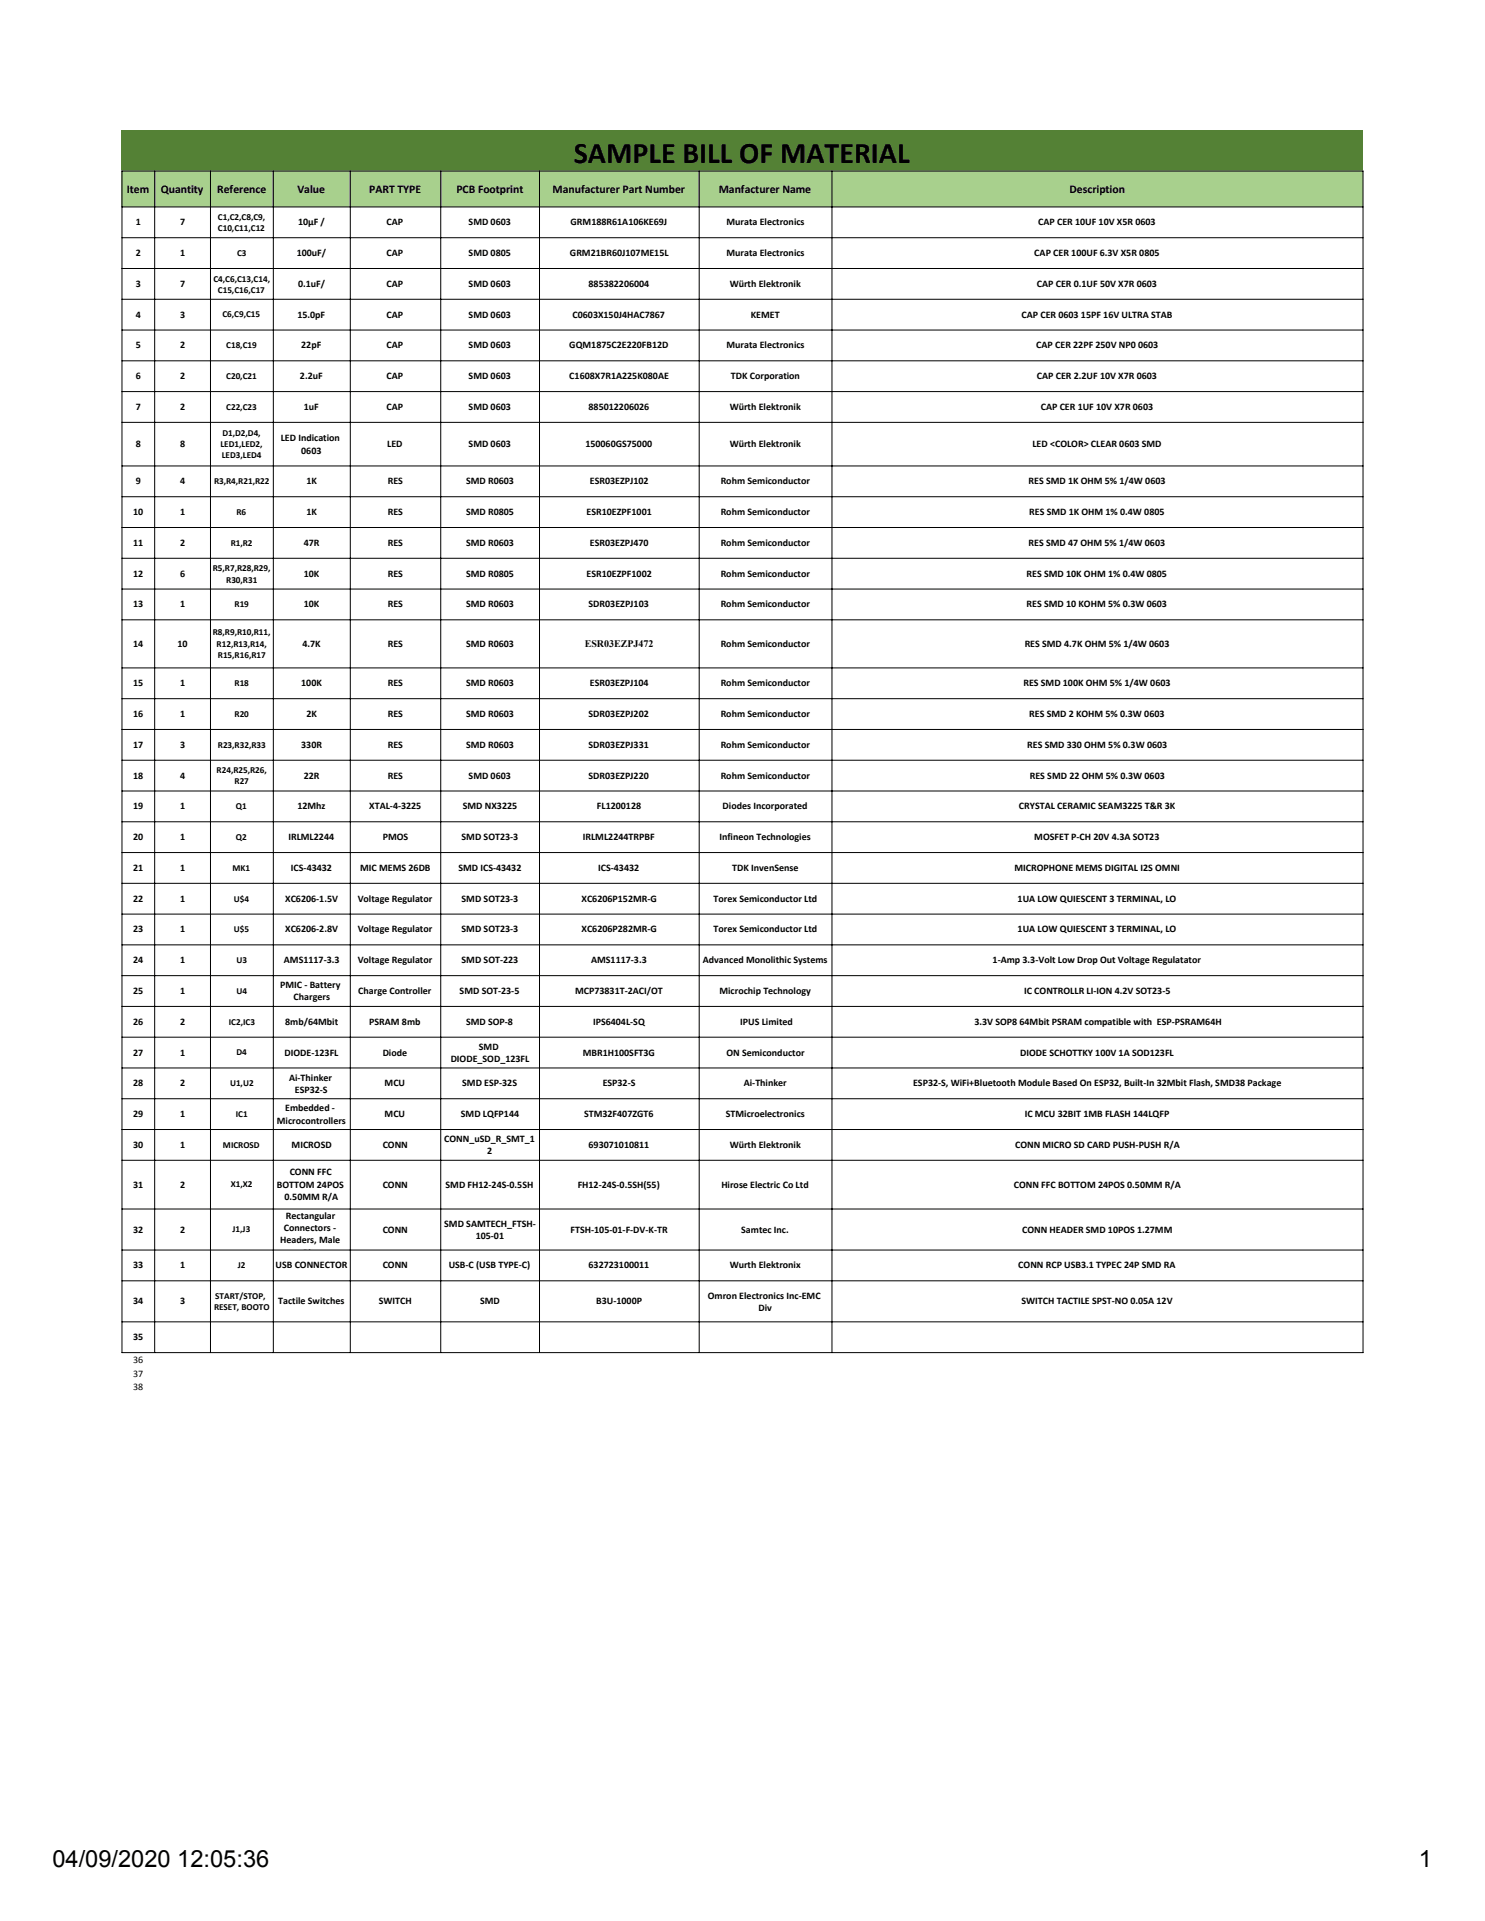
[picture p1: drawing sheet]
<svg xmlns="http://www.w3.org/2000/svg" width="216mm" height="279mm" viewBox="0 0 216 279" stroke-linecap="round" stroke-linejoin="round" font-family="sans-serif">
<defs><g id="words">
<text font-size="4.4" x="83.4" y="23.7">SAMPLE BILL OF MATERIAL</text>
<g font-size="3.4">
<text x="7.6" y="271.6">04/09/2020 12:05:36</text>
<text x="206.3" y="271.6">1</text>
</g>
<g font-size="1.7">
<text x="18.4" y="28.1">Item</text>
<text x="23.4" y="28.1">Quantity</text>
<text x="31.6" y="28.1">Reference</text>
<text x="43.2" y="28.1">Value</text>
<text x="53.7" y="28.1">PART TYPE</text>
<text x="66.4" y="28.1">PCB Footprint</text>
<text x="80.3" y="28.1">Manufacturer Part Number</text>
<text x="104.5" y="28.1">Manfacturer Name</text>
<text x="155.5" y="28.1">Description</text>
</g>
<g font-size="1.5">
<text x="19.7" y="32.8">1</text>
<text x="26.2" y="32.8">7</text>
<text x="43.3" y="32.8">10µF /</text>
<text x="56.2" y="32.8">CAP</text>
<text x="68.1" y="32.8">SMD 0603</text>
<text x="83" y="32.8">GRM188R61A106KE69J</text>
<text x="105.6" y="32.8">Murata Electronics</text>
<text x="150.9" y="32.8">CAP CER 10UF 10V X5R 0603</text>
<text x="19.7" y="37.2">2</text>
<text x="19.7" y="41.7">3</text>
<text x="26.2" y="37.2">1</text>
<text x="26.2" y="41.7">7</text>
<text x="43.1" y="37.2">100uF/</text>
<text x="43.3" y="41.7">0.1uF/</text>
<text x="56.2" y="37.2">CAP</text>
<text x="56.2" y="41.7">CAP</text>
<text x="68.1" y="37.2">SMD 0805</text>
<text x="68.1" y="41.7">SMD 0603</text>
<text x="82.9" y="37.2">GRM21BR60J107ME15L</text>
<text x="85.6" y="41.7">885382206004</text>
<text x="105.6" y="37.2">Murata Electronics</text>
<text x="106.1" y="41.7">Würth Elektronik</text>
<text x="150.4" y="37.2">CAP CER 100UF 6.3V X5R 0805</text>
<text x="150.8" y="41.7">CAP CER 0.1UF 50V X7R 0603</text>
<text x="19.7" y="46.2">4</text>
<text x="26.2" y="46.2">3</text>
<text x="43.2" y="46.2">15.0pF</text>
<text x="56.2" y="46.2">CAP</text>
<text x="68.1" y="46.2">SMD 0603</text>
<text x="83.2" y="46.2">C0603X150J4HAC7867</text>
<text x="109.2" y="46.2">KEMET</text>
<text x="148.5" y="46.2">CAP CER 0603 15PF 16V ULTRA STAB</text>
<text x="19.7" y="50.7">5</text>
<text x="26.2" y="50.7">2</text>
<text x="43.8" y="50.7">22pF</text>
<text x="56.2" y="50.7">CAP</text>
<text x="68.1" y="50.7">SMD 0603</text>
<text x="82.8" y="50.7">GQM1875C2E220FB12D</text>
<text x="105.6" y="50.7">Murata Electronics</text>
<text x="150.7" y="50.7">CAP CER 22PF 250V NP0 0603</text>
<text x="19.7" y="55.1">6</text>
<text x="19.7" y="59.6">7</text>
<text x="26.2" y="55.1">2</text>
<text x="26.2" y="59.6">2</text>
<text x="43.6" y="55.1">2.2uF</text>
<text x="44.2" y="59.6">1uF</text>
<text x="56.2" y="55.1">CAP</text>
<text x="56.2" y="59.6">CAP</text>
<text x="68.1" y="55.1">SMD 0603</text>
<text x="68.1" y="59.6">SMD 0603</text>
<text x="82.8" y="55.1">C1608X7R1A225K080AE</text>
<text x="85.6" y="59.6">885012206026</text>
<text x="106.1" y="59.6">Würth Elektronik</text>
<text x="106.3" y="55.1">TDK Corporation</text>
<text x="150.8" y="55.1">CAP CER 2.2UF 10V X7R 0603</text>
<text x="151.3" y="59.6">CAP CER 1UF 10V X7R 0603</text>
<text x="19.7" y="65">8</text>
<text x="26.2" y="65">8</text>
<text x="40.8" y="64.2">LED Indication</text>
<text x="43.8" y="66">0603</text>
<text x="56.3" y="65">LED</text>
<text x="68.1" y="65">SMD 0603</text>
<text x="85.1" y="65">150060GS75000</text>
<text x="106.1" y="65">Würth Elektronik</text>
<text x="150.1" y="65">LED &lt;COLOR&gt; CLEAR 0603 SMD</text>
<text x="19.7" y="70.4">9</text>
<text x="26.2" y="70.4">4</text>
<text x="44.5" y="70.4">1K</text>
<text x="56.4" y="70.4">RES</text>
<text x="67.8" y="70.4">SMD R0603</text>
<text x="85.8" y="70.4">ESR03EZPJ102</text>
<text x="104.8" y="70.4">Rohm Semiconductor</text>
<text x="149.5" y="70.4">RES SMD 1K OHM 5% 1/4W 0603</text>
<text x="19.4" y="74.9">10</text>
<text x="26.2" y="74.9">1</text>
<text x="44.5" y="74.9">1K</text>
<text x="56.4" y="74.9">RES</text>
<text x="67.8" y="74.9">SMD R0805</text>
<text x="85.3" y="74.9">ESR10EZPF1001</text>
<text x="104.8" y="74.9">Rohm Semiconductor</text>
<text x="149.6" y="74.9">RES SMD 1K OHM 1% 0.4W 0805</text>
<text x="19.4" y="79.4">11</text>
<text x="19.4" y="83.9">12</text>
<text x="26.2" y="79.4">2</text>
<text x="26.2" y="83.9">6</text>
<text x="44.2" y="79.4">47R</text>
<text x="44.2" y="83.9">10K</text>
<text x="56.4" y="79.4">RES</text>
<text x="56.4" y="83.9">RES</text>
<text x="67.8" y="79.4">SMD R0603</text>
<text x="67.8" y="83.9">SMD R0805</text>
<text x="85.3" y="83.9">ESR10EZPF1002</text>
<text x="85.8" y="79.4">ESR03EZPJ470</text>
<text x="104.8" y="79.4">Rohm Semiconductor</text>
<text x="104.8" y="83.9">Rohm Semiconductor</text>
<text x="149.3" y="83.9">RES SMD 10K OHM 1% 0.4W 0805</text>
<text x="149.5" y="79.4">RES SMD 47 OHM 5% 1/4W 0603</text>
<text x="19.4" y="88.3">13</text>
<text x="26.2" y="88.3">1</text>
<text x="44.2" y="88.3">10K</text>
<text x="56.4" y="88.3">RES</text>
<text x="67.8" y="88.3">SMD R0603</text>
<text x="85.6" y="88.3">SDR03EZPJ103</text>
<text x="104.8" y="88.3">Rohm Semiconductor</text>
<text x="149.3" y="88.3">RES SMD 10 KOHM 5% 0.3W 0603</text>
<text x="19.4" y="94.1">14</text>
<text x="25.8" y="94.1">10</text>
<text x="44" y="94.1">4.7K</text>
<text x="56.4" y="94.1">RES</text>
<text x="67.8" y="94.1">SMD R0603</text>
<text x="85" y="94.2">ESR03EZPJ472</text>
<text x="104.8" y="94.1">Rohm Semiconductor</text>
<text x="149" y="94.1">RES SMD 4.7K OHM 5% 1/4W 0603</text>
<text x="19.4" y="99.8">15</text>
<text x="26.2" y="99.8">1</text>
<text x="43.8" y="99.8">100K</text>
<text x="56.4" y="99.8">RES</text>
<text x="67.8" y="99.8">SMD R0603</text>
<text x="85.8" y="99.8">ESR03EZPJ104</text>
<text x="104.8" y="99.8">Rohm Semiconductor</text>
<text x="148.8" y="99.8">RES SMD 100K OHM 5% 1/4W 0603</text>
<text x="19.4" y="104.3">16</text>
<text x="26.2" y="104.3">1</text>
<text x="44.5" y="104.3">2K</text>
<text x="56.4" y="104.3">RES</text>
<text x="67.8" y="104.3">SMD R0603</text>
<text x="85.6" y="104.3">SDR03EZPJ202</text>
<text x="104.8" y="104.3">Rohm Semiconductor</text>
<text x="149.6" y="104.3">RES SMD 2 KOHM 5% 0.3W 0603</text>
<text x="19.4" y="108.8">17</text>
<text x="19.4" y="113.2">18</text>
<text x="26.2" y="108.8">3</text>
<text x="26.2" y="113.2">4</text>
<text x="43.8" y="108.8">330R</text>
<text x="44.2" y="113.2">22R</text>
<text x="56.4" y="108.8">RES</text>
<text x="56.4" y="113.2">RES</text>
<text x="67.8" y="108.8">SMD R0603</text>
<text x="68.1" y="113.2">SMD 0603</text>
<text x="85.6" y="108.8">SDR03EZPJ331</text>
<text x="85.6" y="113.2">SDR03EZPJ220</text>
<text x="104.8" y="108.8">Rohm Semiconductor</text>
<text x="104.8" y="113.2">Rohm Semiconductor</text>
<text x="149.4" y="108.8">RES SMD 330 OHM 5% 0.3W 0603</text>
<text x="149.7" y="113.2">RES SMD 22 OHM 5% 0.3W 0603</text>
<text x="19.4" y="117.7">19</text>
<text x="26.2" y="117.7">1</text>
<text x="43.2" y="117.7">12Mhz</text>
<text x="53.7" y="117.7">XTAL-4-3225</text>
<text x="67.3" y="117.7">SMD NX3225</text>
<text x="86.8" y="117.7">FL1200128</text>
<text x="105.1" y="117.7">Diodes Incorporated</text>
<text x="148.1" y="117.7">CRYSTAL CERAMIC SEAM3225 T&amp;R 3K</text>
<text x="19.4" y="122.2">20</text>
<text x="26.2" y="122.2">1</text>
<text x="41.9" y="122.2">IRLML2244</text>
<text x="55.6" y="122.2">PMOS</text>
<text x="67.1" y="122.2">SMD SOT23-3</text>
<text x="84.7" y="122.2">IRLML2244TRPBF</text>
<text x="104.6" y="122.2">Infineon Technologies</text>
<text x="150.4" y="122.2">MOSFET P-CH 20V 4.3A SOT23</text>
<text x="19.4" y="126.7">21</text>
<text x="19.4" y="131.1">22</text>
<text x="26.2" y="126.7">1</text>
<text x="26.2" y="131.1">1</text>
<text x="41.5" y="131.1">XC6206-1.5V</text>
<text x="42.3" y="126.7">ICS-43432</text>
<text x="52" y="131.1">Voltage Regulator</text>
<text x="52.4" y="126.7">MIC MEMS 26DB</text>
<text x="66.6" y="126.7">SMD ICS-43432</text>
<text x="67.1" y="131.1">SMD SOT23-3</text>
<text x="84.5" y="131.1">XC6206P152MR-G</text>
<text x="87" y="126.7">ICS-43432</text>
<text x="103.8" y="131.1">Torex Semiconductor Ltd</text>
<text x="106.5" y="126.7">TDK InvenSense</text>
<text x="147.5" y="126.7">MICROPHONE MEMS DIGITAL I2S OMNI</text>
<text x="148" y="131.1">1UA LOW QUIESCENT 3 TERMINAL, LO</text>
<text x="19.4" y="135.6">23</text>
<text x="26.2" y="135.6">1</text>
<text x="41.5" y="135.6">XC6206-2.8V</text>
<text x="52" y="135.6">Voltage Regulator</text>
<text x="67.1" y="135.6">SMD SOT23-3</text>
<text x="84.5" y="135.6">XC6206P282MR-G</text>
<text x="103.8" y="135.6">Torex Semiconductor Ltd</text>
<text x="148" y="135.6">1UA LOW QUIESCENT 3 TERMINAL, LO</text>
<text x="19.4" y="140.1">24</text>
<text x="26.2" y="140.1">1</text>
<text x="40.7" y="143.7">PMIC - Battery</text>
<text x="41.3" y="140.1">AMS1117-3.3</text>
<text x="52" y="140.1">Voltage Regulator</text>
<text x="67.1" y="140.1">SMD SOT-223</text>
<text x="85.9" y="140.1">AMS1117-3.3</text>
<text x="102.2" y="140.1">Advanced Monolithic Systems</text>
<text x="144.3" y="140.1">1-Amp 3.3-Volt Low Drop Out Voltage Regulatator</text>
<text x="19.4" y="144.6">25</text>
<text x="19.4" y="149">26</text>
<text x="26.2" y="144.6">1</text>
<text x="26.2" y="149">2</text>
<text x="41.5" y="149">8mb/64Mbit</text>
<text x="42.7" y="145.5">Chargers</text>
<text x="52.1" y="144.6">Charge Controller</text>
<text x="53.7" y="149">PSRAM 8mb</text>
<text x="66.8" y="144.6">SMD SOT-23-5</text>
<text x="67.8" y="149">SMD SOP-8</text>
<text x="83.6" y="144.6">MCP73831T-2ACI/OT</text>
<text x="86.2" y="149">IPS6404L-SQ</text>
<text x="104.6" y="144.6">Microchip Technology</text>
<text x="107.6" y="149">IPUS Limited</text>
<text x="141.7" y="149">3.3V SOP8 64Mbit PSRAM compatible with ESP-PSRAM64H</text>
<text x="148.9" y="144.6">IC CONTROLLR LI-ION 4.2V SOT23-5</text>
<text x="19.4" y="153.5">27</text>
<text x="26.2" y="153.5">1</text>
<text x="41.4" y="153.5">DIODE-123FL</text>
<text x="55.6" y="153.5">Diode</text>
<text x="65.5" y="154.5">DIODE_SOD_123FL</text>
<text x="69.6" y="152.7">SMD</text>
<text x="84.7" y="153.5">MBR1H100SFT3G</text>
<text x="105.6" y="153.5">ON Semiconductor</text>
<text x="148.3" y="153.5">DIODE SCHOTTKY 100V 1A SOD123FL</text>
<text x="19.4" y="158">28</text>
<text x="26.2" y="158">2</text>
<text x="41.5" y="161.6">Embedded -</text>
<text x="42" y="157.2">Ai-Thinker</text>
<text x="42.9" y="158.9">ESP32-S</text>
<text x="55.9" y="158">MCU</text>
<text x="67.2" y="158">SMD ESP-32S</text>
<text x="87.6" y="158">ESP32-S</text>
<text x="108.1" y="158">Ai-Thinker</text>
<text x="132.8" y="158">ESP32-S, WiFi+Bluetooth Module Based On ESP32, Built-In 32Mbit Flash, SMD38 Package</text>
<text x="19.4" y="162.5">29</text>
<text x="19.4" y="167">30</text>
<text x="26.2" y="162.5">1</text>
<text x="26.2" y="167">1</text>
<text x="40.3" y="163.4">Microcontrollers</text>
<text x="42.4" y="167">MICROSD</text>
<text x="55.6" y="167">CONN</text>
<text x="55.9" y="162.5">MCU</text>
<text x="64.6" y="166.1">CONN_uSD_R_SMT_1</text>
<text x="67" y="162.5">SMD LQFP144</text>
<text x="70.8" y="167.9">2</text>
<text x="84.9" y="162.5">STM32F407ZGT6</text>
<text x="85.6" y="167">693071010811</text>
<text x="105.5" y="162.5">STMicroelectronics</text>
<text x="106.1" y="167">Würth Elektronik</text>
<text x="147.6" y="167">CONN MICRO SD CARD PUSH-PUSH R/A</text>
<text x="149" y="162.5">IC MCU 32BIT 1MB FLASH 144LQFP</text>
<text x="19.4" y="172.7">31</text>
<text x="26.2" y="172.7">2</text>
<text x="40.3" y="172.7">BOTTOM 24POS</text>
<text x="42.1" y="171">CONN FFC</text>
<text x="55.6" y="172.7">CONN</text>
<text x="64.8" y="172.7">SMD FH12-24S-0.5SH</text>
<text x="84" y="172.7">FH12-24S-0.5SH(55)</text>
<text x="104.9" y="172.7">Hirose Electric Co Ltd</text>
<text x="147.4" y="172.7">CONN FFC BOTTOM 24POS 0.50MM R/A</text>
<text x="19.4" y="179.3">32</text>
<text x="26.2" y="179.3">2</text>
<text x="41.3" y="179.1">Connectors -</text>
<text x="41.4" y="174.5">0.50MM R/A</text>
<text x="41.6" y="177.3">Rectangular</text>
<text x="55.6" y="179.3">CONN</text>
<text x="64.6" y="178.4">SMD SAMTECH_FTSH-</text>
<text x="83" y="179.3">FTSH-105-01-F-DV-K-TR</text>
<text x="107.8" y="179.3">Samtec Inc.</text>
<text x="148.6" y="179.3">CONN HEADER SMD 10POS 1.27MM</text>
<text x="19.4" y="184.5">33</text>
<text x="26.2" y="184.5">1</text>
<text x="40.1" y="184.5">USB CONNECTOR</text>
<text x="40.7" y="180.9">Headers, Male</text>
<text x="44.1" y="182.6">Pins</text>
<text x="55.6" y="184.5">CONN</text>
<text x="65.2" y="184.5">USB-C (USB TYPE-C)</text>
<text x="69.2" y="180.2">105-01</text>
<text x="85.6" y="184.5">632723100011</text>
<text x="106.1" y="184.5">Wurth Elektronix</text>
<text x="148" y="184.5">CONN RCP USB3.1 TYPEC 24P SMD RA</text>
<text x="19.4" y="189.7">34</text>
<text x="26.2" y="189.7">3</text>
<text x="40.4" y="189.7">Tactile Switches</text>
<text x="55.1" y="189.7">SWITCH</text>
<text x="69.8" y="189.7">SMD</text>
<text x="86.7" y="189.7">B3U-1000P</text>
<text x="102.9" y="188.9">Omron Electronics Inc-EMC</text>
<text x="110.3" y="190.6">Div</text>
<text x="148.5" y="189.7">SWITCH TACTILE SPST-NO 0.05A 12V</text>
<text x="19.4" y="194.9">35</text>
<text x="19.4" y="198.3">36</text>
<text x="19.4" y="200.2">37</text>
<text x="19.4" y="202.2">38</text>
</g>
<g font-size="1.3">
<text x="31.7" y="32">C1,C2,C8,C9,</text>
<text x="31.7" y="33.6">C10,C11,C12</text>
<text x="31" y="41">C4,C6,C13,C14,</text>
<text x="34.5" y="37.2">C3</text>
<text x="31.7" y="42.6">C15,C16,C17</text>
<text x="32.3" y="46.2">C6,C9,C15</text>
<text x="32.9" y="50.6">C18,C19</text>
<text x="32.9" y="55.1">C20,C21</text>
<text x="32.9" y="59.6">C22,C23</text>
<text x="32" y="65.1">LED1,LED2,</text>
<text x="32.3" y="63.4">D1,D2,D4,</text>
<text x="31.1" y="70.4">R3,R4,R21,R22</text>
<text x="32.2" y="66.7">LED3,LED4</text>
<text x="34.4" y="74.9">R6</text>
<text x="30.9" y="83.1">R5,R7,R28,R29,</text>
<text x="33.5" y="79.4">R1,R2</text>
<text x="32.9" y="84.7">R30,R31</text>
<text x="34.1" y="88.3">R19</text>
<text x="30.9" y="92.4">R8,R9,R10,R11,</text>
<text x="31.5" y="94.1">R12,R13,R14,</text>
<text x="31.7" y="95.7">R15,R16,R17</text>
<text x="34.1" y="99.8">R18</text>
<text x="34.1" y="104.3">R20</text>
<text x="31.5" y="112.5">R24,R25,R26,</text>
<text x="31.7" y="108.7">R23,R32,R33</text>
<text x="34.1" y="114.1">R27</text>
<text x="34.3" y="117.7">Q1</text>
<text x="34.3" y="122.2">Q2</text>
<text x="33.8" y="126.6">MK1</text>
<text x="34" y="131.1">U$4</text>
<text x="34" y="135.6">U$5</text>
<text x="34.4" y="140.1">U3</text>
<text x="33.3" y="149">IC2,IC3</text>
<text x="34.4" y="144.5">U4</text>
<text x="34.4" y="153.5">D4</text>
<text x="33.4" y="158">U1,U2</text>
<text x="32.4" y="166.9">MICROSD</text>
<text x="34.3" y="162.5">IC1</text>
<text x="33.5" y="172.7">X1,X2</text>
<text x="33.8" y="179.2">J1,J3</text>
<text x="34.6" y="184.5">J2</text>
<text x="31.1" y="190.6">RESET, BOOTO</text>
<text x="31.3" y="188.9">START/STOP,</text>
</g>
</g></defs>
<path d="M17.7 19h180.5v5.9h-180.5z" fill="#548135"/>
<path d="M17.7 24.8h180.5v5.3h-180.5z" fill="#a8d08d"/>
<path d="M78.4 90.1h23.3v7.1h-23.3z" fill="#fff"/>
<g fill="none" stroke="#000" stroke-width=".15">
<path d="M17.7 24.9h180.5M17.7 30.1h180.5M17.7 34.6h180.5M17.7 39.1h180.5M17.7 24.8v172M22.5 24.8v172M30.6 24.8v172M39.7 24.8v172M50.9 24.8v172M64.1 24.8v172M78.4 24.8v172M101.7 24.8v172"/>
<path d="M121 24.8v172M198.2 24.8v172M17.7 43.5h180.5M17.7 48h180.5M17.7 52.5h180.5M17.7 57h180.5M17.7 61.4h180.5M17.7 67.8h180.5M17.7 72.2h180.5M17.7 76.7h180.5M17.7 81.2h180.5M17.7 85.7h180.5"/>
<path d="M17.7 90.2h180.5M17.7 97.1h180.5M17.7 101.6h180.5M17.7 106.1h180.5M17.7 110.6h180.5M17.7 115h180.5M17.7 119.5h180.5M17.7 124h180.5M17.7 128.5h180.5M17.7 133h180.5M17.7 137.4h180.5M17.7 141.9h180.5"/>
<path d="M17.7 146.4h180.5M17.7 150.9h180.5M17.7 155.3h180.5M17.7 159.8h180.5M17.7 164.3h180.5M17.7 168.8h180.5M17.7 175.8h180.5M17.7 181.8h180.5M17.7 186.3h180.5M17.7 192.3h180.5M17.7 196.7h180.5"/>
</g>
<use href="#words"/>
</svg>
